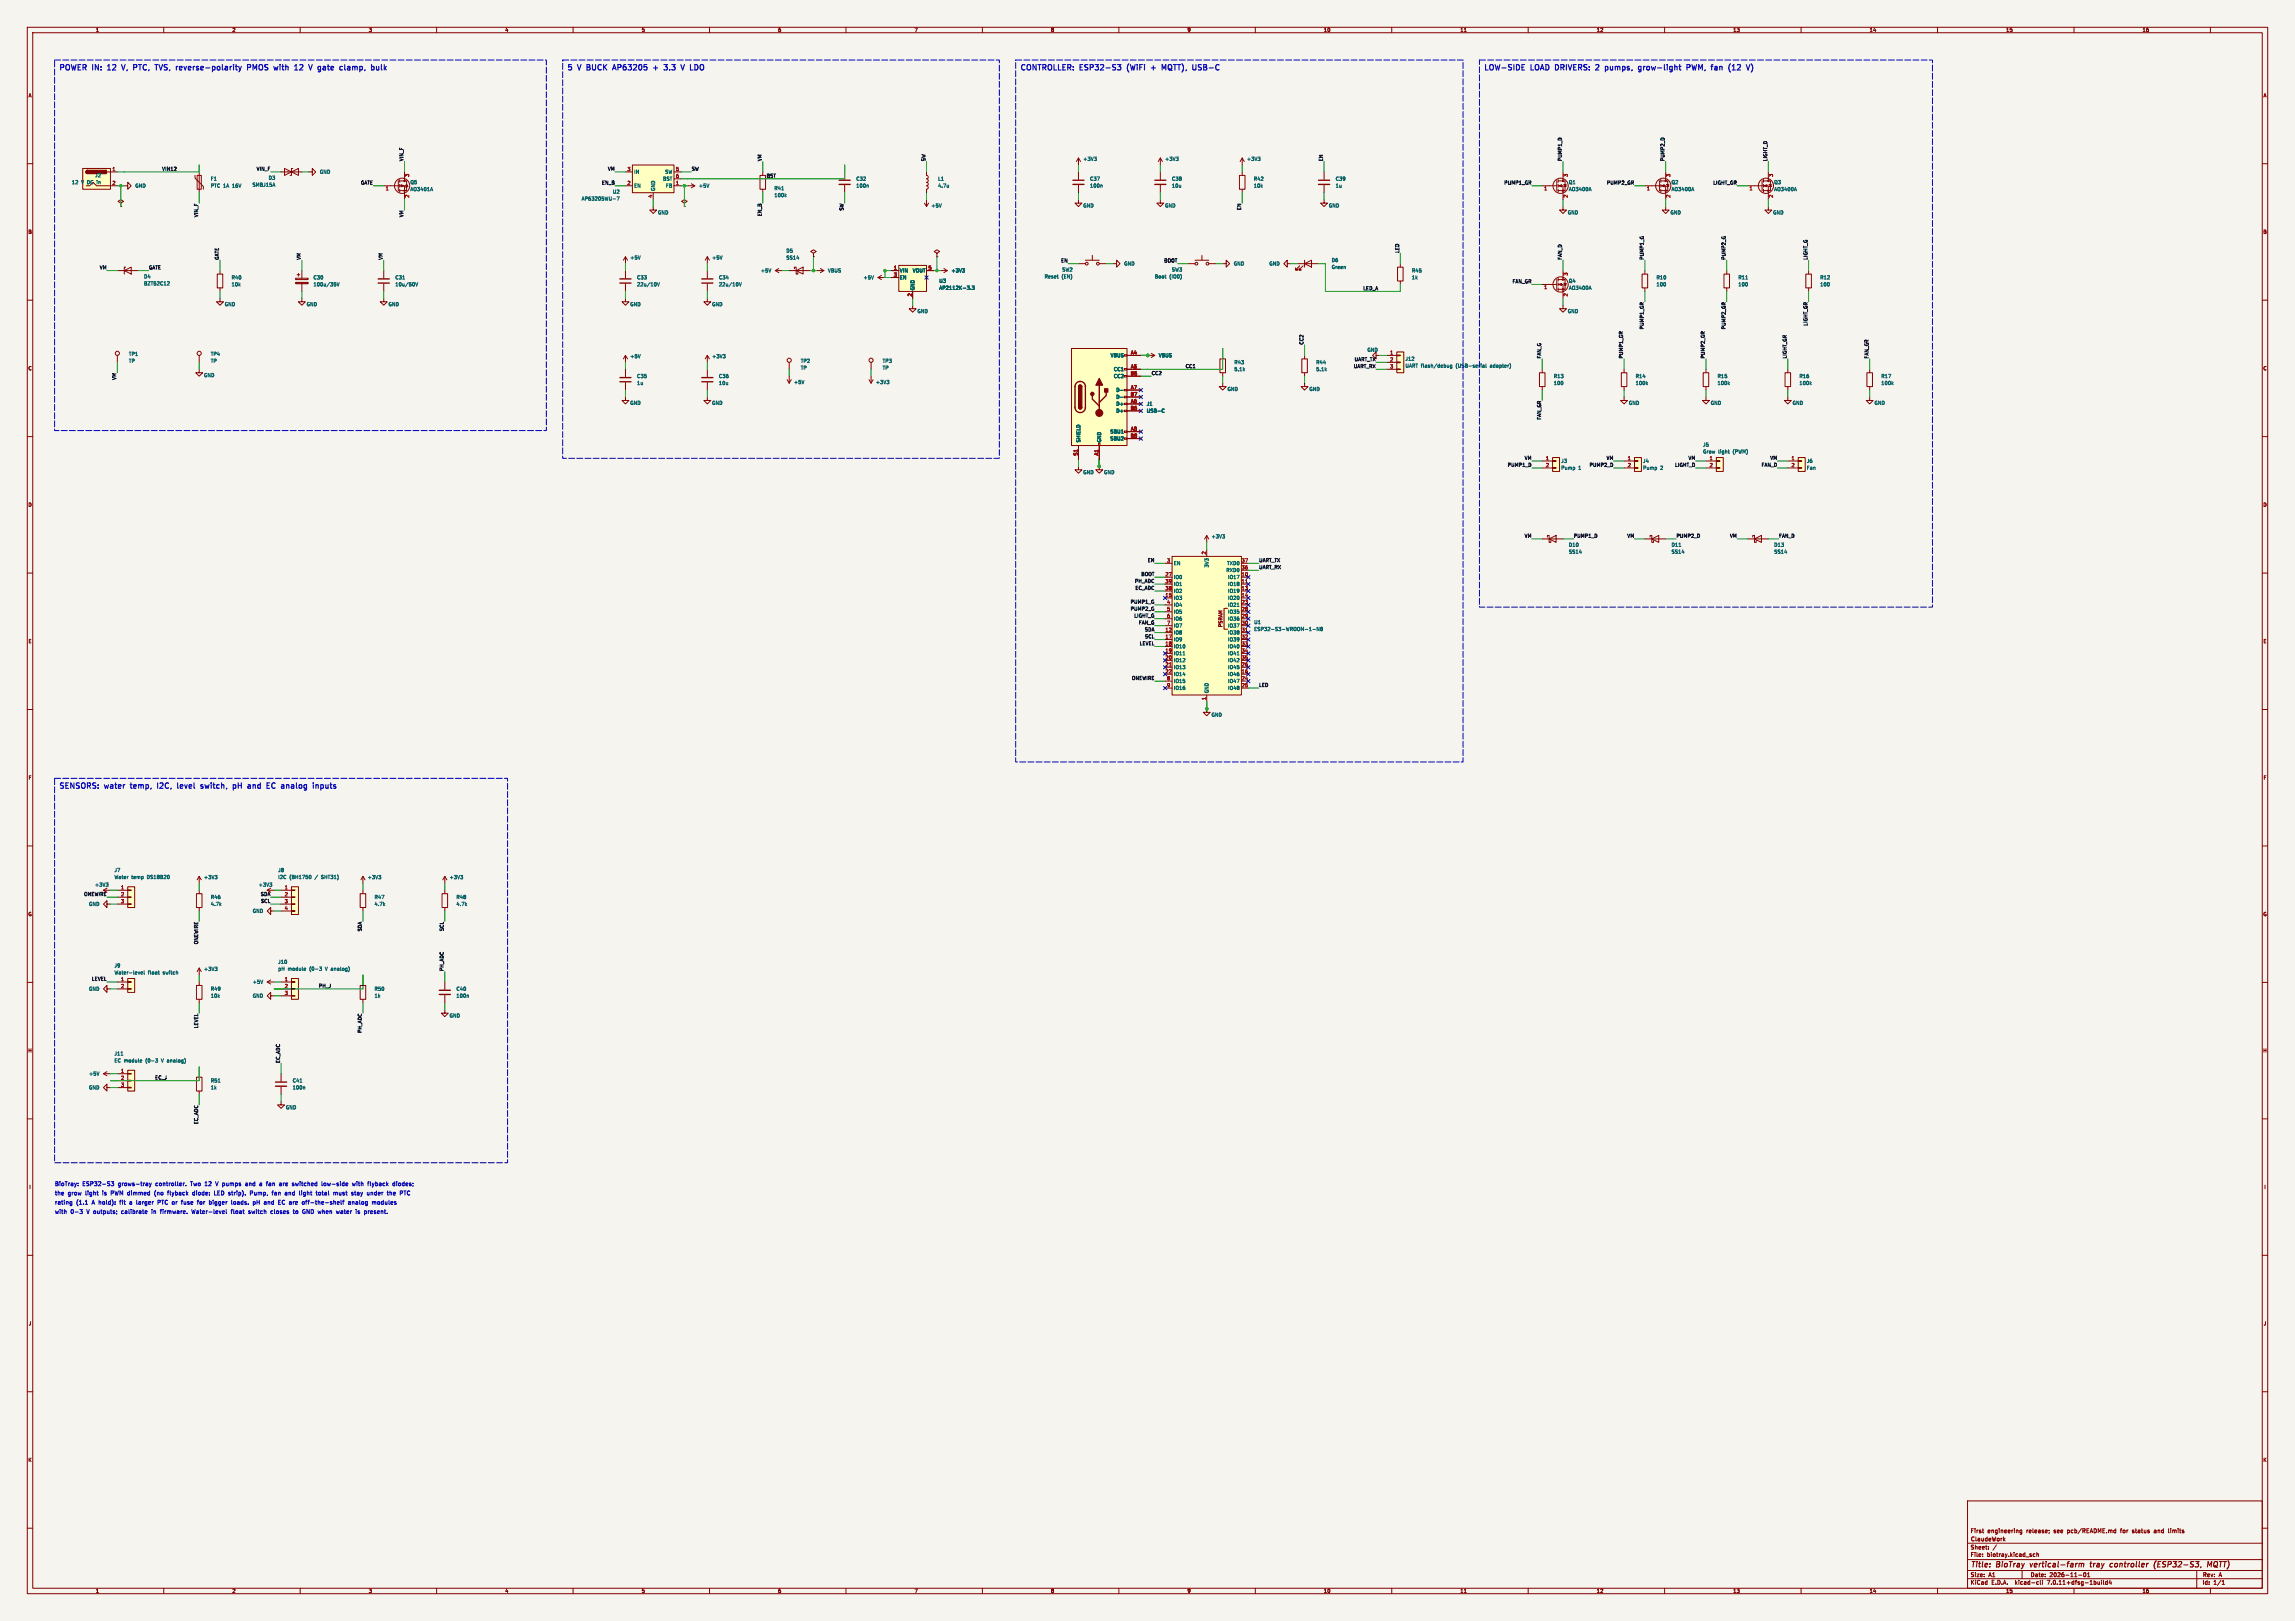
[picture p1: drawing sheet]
<svg xmlns="http://www.w3.org/2000/svg" width="841mm" height="594mm" viewBox="0 0 841 594" stroke-linecap="round" stroke-linejoin="round" font-family="sans-serif">
<defs><g id="words">
<g font-size="2.8" fill="#0000c2">
<text x="21.5" y="26.3">POWER</text>
<text x="34" y="26.3">IN:</text>
<text x="40.3" y="26.3">12</text>
<text x="46.5" y="26.3">V,</text>
<text x="51.5" y="26.3">PTC,</text>
<text x="60.3" y="26.3">TVS,</text>
<text x="68.7" y="26.3">reverse-polarity</text>
<text x="95.6" y="26.3">PMOS</text>
<text x="106.2" y="26.3">with</text>
<text x="114.5" y="26.3">12</text>
<text x="120.6" y="26.3">V</text>
<text x="124.7" y="26.3">gate</text>
<text x="133.5" y="26.3">clamp,</text>
<text x="207.7" y="26.3">5</text>
<text x="211.9" y="26.3">V</text>
<text x="216" y="26.3">BUCK</text>
<text x="226.4" y="26.3">AP63205</text>
<text x="241.9" y="26.3">+</text>
<text x="246.7" y="26.3">3.3</text>
<text x="253.8" y="26.3">V</text>
<text x="257.9" y="26.3">LDO</text>
<text x="373.7" y="26.3">CONTROLLER: ESP32-S3</text>
<text x="414" y="26.3">(WiFi</text>
<text x="428.3" y="26.3">MQTT),</text>
<text x="440.4" y="26.3">USB-C</text>
<text x="543.6" y="26.3">LOW-SIDE</text>
<text x="561.1" y="26.3">LOAD DRIVERS:</text>
<text x="586.5" y="26.3">2</text>
<text x="590.7" y="26.3">pumps,</text>
<text x="603.7" y="26.3">grow-light</text>
<text x="622.2" y="26.3">PWM,</text>
<text x="632.1" y="26.3">fan</text>
<text x="639.2" y="26.3">(12</text>
<text x="21.5" y="289.6">SENSORS:</text>
<text x="38.5" y="289.6">water</text>
<text x="48.8" y="289.6">temp,</text>
<text x="59.4" y="289.6">I2C,</text>
<text x="67.6" y="289.6">level</text>
<text x="76.9" y="289.6">switch,</text>
<text x="89.5" y="289.6">pH</text>
<text x="95.8" y="289.6">and</text>
<text x="103.5" y="289.6">EC</text>
<text x="109.7" y="289.6">analog</text>
<text x="122.1" y="289.6">inputs</text>
</g>
<g font-size="2.8" fill="#840000">
<text x="722" y="574.9">Title:</text>
<text x="731.7" y="574.9">BioTray</text>
<text x="744.8" y="574.9">vertical-farm</text>
<text x="767.6" y="574.9">tray</text>
<text x="775.7" y="574.9">controller</text>
<text x="792.6" y="574.9">(ESP32-S3,</text>
<text x="813" y="574.9">MQTT)</text>
</g>
<g font-size="2.1" fill="#0000c2">
<text x="20" y="434.8">BioTray:</text>
<text x="30.2" y="434.8">ESP32-S3</text>
<text x="43.3" y="434.8">grows-tray</text>
<text x="57.2" y="434.8">controller.</text>
<text x="70.1" y="434.8">Two 12</text>
<text x="79.7" y="434.8">V pumps</text>
<text x="90.8" y="434.8">and</text>
<text x="96.2" y="434.8">a</text>
<text x="98.9" y="434.8">fan</text>
<text x="103.7" y="434.8">are</text>
<text x="108.6" y="434.8">switched</text>
<text x="119.5" y="434.8">low-side</text>
<text x="131" y="434.8">with</text>
<text x="136.8" y="434.8">flyback</text>
<text x="146.1" y="434.8">diodes;</text>
<text x="20" y="441.6">rating</text>
<text x="20" y="438.2">the</text>
<text x="24.8" y="438.2">grow</text>
<text x="27.9" y="441.6">(1.1</text>
<text x="31.3" y="438.2">light</text>
<text x="33.7" y="441.6">A hold):</text>
<text x="37.7" y="438.2">is</text>
<text x="40.9" y="438.2">PWM dimmed</text>
<text x="44.2" y="441.6">fit</text>
<text x="47.9" y="441.6">a</text>
<text x="50.6" y="441.6">larger</text>
<text x="57.2" y="438.2">(no</text>
<text x="58.5" y="441.6">PTC or</text>
<text x="62.2" y="438.2">flyback</text>
<text x="67.6" y="441.6">fuse</text>
<text x="71.5" y="438.2">diode:</text>
<text x="73.6" y="441.6">for</text>
<text x="78" y="441.6">bigger</text>
<text x="79.6" y="438.2">LED strip).</text>
<text x="86.3" y="441.6">loads.</text>
<text x="93" y="438.2">Pump,</text>
<text x="94.4" y="441.6">pH</text>
<text x="98.6" y="441.6">and</text>
<text x="101.2" y="438.2">fan</text>
<text x="104" y="441.6">EC are</text>
<text x="106.1" y="438.2">and</text>
<text x="111.5" y="438.2">light</text>
<text x="113" y="441.6">off-the-shelf</text>
<text x="117.9" y="438.2">total</text>
<text x="124.4" y="438.2">must</text>
<text x="130.1" y="441.6">analog</text>
<text x="131.1" y="438.2">stay</text>
<text x="137" y="438.2">under</text>
<text x="139" y="441.6">modules</text>
<text x="144.6" y="438.2">the</text>
<text x="149.4" y="438.2">PTC</text>
<text x="20" y="445">with</text>
<text x="25.8" y="445">0-3</text>
<text x="31.8" y="445">V outputs;</text>
<text x="44.8" y="445">calibrate</text>
<text x="56" y="445">in</text>
<text x="59.4" y="445">firmware.</text>
<text x="71" y="445">Water-level</text>
<text x="85.6" y="445">float</text>
<text x="92.1" y="445">switch</text>
<text x="100.4" y="445">closes</text>
<text x="108.9" y="445">to</text>
<text x="112.4" y="445">GND when</text>
<text x="125.1" y="445">water</text>
<text x="132.4" y="445">is</text>
<text x="135.7" y="445">present.</text>
</g>
<g font-size="2.1" fill="#840000">
<text x="722" y="562">First</text>
<text x="728.3" y="562">engineering</text>
<text x="742.6" y="562">release;</text>
<text x="752.8" y="562">see</text>
<text x="757.8" y="562">pcb/README.md</text>
<text x="777.5" y="562">for</text>
<text x="781.9" y="562">status</text>
<text x="790.1" y="562">and</text>
<text x="795.5" y="562">limits</text>
<text x="722" y="568">Sheet:</text>
<text x="722" y="565.2">ClaudeWork</text>
<text x="722" y="570.7">File:</text>
<text x="728.1" y="570.7">biotray.kicad_sch</text>
<text x="722" y="580.9">KiCad</text>
<text x="722" y="578.1">Size:</text>
<text x="728.7" y="578.1">A1</text>
<text x="729.7" y="580.9">E.D.A.</text>
<text x="738.6" y="580.9">kicad-cli</text>
<text x="744" y="578.1">Date:</text>
<text x="750.5" y="580.9">7.0.11+dfsg-1build4</text>
<text x="751" y="578.1">2026-11-01</text>
<text x="807" y="578.3">Rev:</text>
<text x="807" y="580.9">Id:</text>
<text x="811.1" y="580.9">1/1</text>
<text x="813.4" y="578.3">A</text>
</g>
<g font-size="1.8" fill="#840000">
<text x="35" y="11.9">1</text>
<text x="85" y="11.9">2</text>
<text x="135" y="11.9">3</text>
<text x="185" y="11.9">4</text>
<text x="235" y="11.9">5</text>
<text x="285" y="11.9">6</text>
<text x="335" y="11.9">7</text>
<text x="385" y="11.9">8</text>
<text x="435" y="11.9">9</text>
<text x="485" y="11.9">10</text>
<text x="535" y="11.9">11</text>
<text x="585" y="11.9">12</text>
<text x="635" y="11.9">13</text>
<text x="685" y="11.9">14</text>
<text x="735" y="11.9">15</text>
<text x="785" y="11.9">16</text>
<text x="10.3" y="35.9">A</text>
<text x="829.3" y="35.9">A</text>
<text x="10.3" y="85.9">B</text>
<text x="829.2" y="85.9">B</text>
<text x="10.3" y="135.9">C</text>
<text x="829.2" y="135.9">C</text>
<text x="10.3" y="185.9">D</text>
<text x="829.2" y="185.9">D</text>
<text x="448.2" y="230" transform="rotate(-90 448.2 230)">PSRAM</text>
<text x="10.3" y="235.9">E</text>
<text x="829.3" y="235.9">E</text>
<text x="10.3" y="285.9">F</text>
<text x="829.3" y="285.9">F</text>
<text x="10.3" y="335.9">G</text>
<text x="829.2" y="335.9">G</text>
<text x="10.2" y="385.9">H</text>
<text x="829.2" y="385.9">H</text>
<text x="10.6" y="435.9">I</text>
<text x="829.6" y="435.9">I</text>
<text x="10.4" y="485.9">J</text>
<text x="829.4" y="485.9">J</text>
<text x="10.3" y="535.9">K</text>
<text x="829.2" y="535.9">K</text>
<text x="35" y="583.9">1</text>
<text x="85" y="583.9">2</text>
<text x="135" y="583.9">3</text>
<text x="185" y="583.9">4</text>
<text x="235" y="583.9">5</text>
<text x="285" y="583.9">6</text>
<text x="335" y="583.9">7</text>
<text x="385" y="583.9">8</text>
<text x="435" y="583.9">9</text>
<text x="485" y="583.9">10</text>
<text x="535" y="583.9">11</text>
<text x="585" y="583.9">12</text>
<text x="635" y="583.9">13</text>
<text x="685" y="583.9">14</text>
<text x="735" y="583.9">15</text>
<text x="785" y="583.9">16</text>
</g>
<g font-size="1.8" fill="#0f0f0f">
<text x="147.9" y="59.2" transform="rotate(-90 147.9 59.2)">VIN_F</text>
<text x="279.2" y="59.2" transform="rotate(-90 279.2 59.2)">VM</text>
<text x="339.2" y="59.2" transform="rotate(-90 339.2 59.2)">SW</text>
<text x="484.9" y="59.2" transform="rotate(-90 484.9 59.2)">EN</text>
<text x="572.4" y="59.2" transform="rotate(-90 572.4 59.2)">PUMP1_D</text>
<text x="610" y="59.2" transform="rotate(-90 610 59.2)">PUMP2_D</text>
<text x="647.7" y="59.2" transform="rotate(-90 647.7 59.2)">LIGHT_D</text>
<text x="59.3" y="62.7">VIN12</text>
<text x="93.9" y="62.7">VIN_F</text>
<text x="222.6" y="62.7">VM</text>
<text x="253.3" y="62.7">SW</text>
<text x="280.8" y="65.2">BST</text>
<text x="132.1" y="67.7">GATE</text>
<text x="220.5" y="67.7">EN_B</text>
<text x="551.1" y="67.7">PUMP1_GR</text>
<text x="588.7" y="67.7">PUMP2_GR</text>
<text x="627.7" y="67.7">LIGHT_GR</text>
<text x="309.2" y="77.3" transform="rotate(-90 309.2 77.3)">SW</text>
<text x="454.9" y="77.1" transform="rotate(-90 454.9 77.1)">EN</text>
<text x="72.7" y="79.7" transform="rotate(-90 72.7 79.7)">VIN_F</text>
<text x="147.9" y="79.7" transform="rotate(-90 147.9 79.7)">VM</text>
<text x="279.2" y="79.3" transform="rotate(-90 279.2 79.3)">EN_B</text>
<text x="80.3" y="95.3" transform="rotate(-90 80.3 95.3)">GATE</text>
<text x="110.3" y="95.3" transform="rotate(-90 110.3 95.3)">VM</text>
<text x="140.3" y="95.3" transform="rotate(-90 140.3 95.3)">VM</text>
<text x="512.8" y="92.8" transform="rotate(-90 512.8 92.8)">LED</text>
<text x="572.4" y="95.3" transform="rotate(-90 572.4 95.3)">FAN_D</text>
<text x="602.4" y="95.3" transform="rotate(-90 602.4 95.3)">PUMP1_G</text>
<text x="632.4" y="95.3" transform="rotate(-90 632.4 95.3)">PUMP2_G</text>
<text x="662.4" y="95.3" transform="rotate(-90 662.4 95.3)">LIGHT_G</text>
<text x="36.4" y="98.8">VM</text>
<text x="54.4" y="98.8">GATE</text>
<text x="388.7" y="96.3">EN</text>
<text x="426.4" y="96.3">BOOT</text>
<text x="499.4" y="106.4">LED_A</text>
<text x="554.1" y="103.9">FAN_GR</text>
<text x="662.4" y="119.5" transform="rotate(-90 662.4 119.5)">LIGHT_GR</text>
<text x="602.4" y="120.8" transform="rotate(-90 602.4 120.8)">PUMP1_GR</text>
<text x="632.4" y="120.8" transform="rotate(-90 632.4 120.8)">PUMP2_GR</text>
<text x="477.7" y="126.4" transform="rotate(-90 477.7 126.4)">CC2</text>
<text x="564.8" y="131.5" transform="rotate(-90 564.8 131.5)">FAN_G</text>
<text x="594.8" y="131.5" transform="rotate(-90 594.8 131.5)">PUMP1_GR</text>
<text x="624.8" y="131.5" transform="rotate(-90 624.8 131.5)">PUMP2_GR</text>
<text x="654.8" y="131.5" transform="rotate(-90 654.8 131.5)">LIGHT_GR</text>
<text x="684.8" y="131.5" transform="rotate(-90 684.8 131.5)">FAN_GR</text>
<text x="421.9" y="137.5">CC2</text>
<text x="434.3" y="135">CC1</text>
<text x="495.9" y="135">UART_RX</text>
<text x="496.2" y="132.4">UART_TX</text>
<text x="42.7" y="139.3" transform="rotate(-90 42.7 139.3)">VM</text>
<text x="564.8" y="154" transform="rotate(-90 564.8 154)">FAN_GR</text>
<text x="552.4" y="171.1">PUMP1_D</text>
<text x="558.6" y="168.6">VM</text>
<text x="582.4" y="171.1">PUMP2_D</text>
<text x="588.6" y="168.6">VM</text>
<text x="613.7" y="171.1">LIGHT_D</text>
<text x="618.6" y="168.6">VM</text>
<text x="645.4" y="171.1">FAN_D</text>
<text x="648.6" y="168.6">VM</text>
<text x="558.6" y="197.1">VM</text>
<text x="576.6" y="197.1">PUMP1_D</text>
<text x="596.2" y="197.1">VM</text>
<text x="614.2" y="197.1">PUMP2_D</text>
<text x="633.8" y="197.1">VM</text>
<text x="651.8" y="197.1">FAN_D</text>
<text x="420.5" y="206.1">EN</text>
<text x="461.2" y="206.1">UART_TX</text>
<text x="461.2" y="208.6">UART_RX</text>
<text x="415.7" y="213.7">PH_ADC</text>
<text x="418" y="211.1">BOOT</text>
<text x="414.2" y="221.3">PUMP1_G</text>
<text x="415.9" y="216.2">EC_ADC</text>
<text x="414.2" y="223.8">PUMP2_G</text>
<text x="415.5" y="226.4">LIGHT_G</text>
<text x="417.2" y="228.9">FAN_G</text>
<text x="419.4" y="231.5">SDA</text>
<text x="417.5" y="236.5">LEVEL</text>
<text x="419.4" y="234">SCL</text>
<text x="414.7" y="249.2">ONEWIRE</text>
<text x="461.2" y="251.8">LED</text>
<text x="30.7" y="328.4">ONEWIRE</text>
<text x="95.4" y="328.4">SDA</text>
<text x="95.5" y="331">SCL</text>
<text x="132.7" y="341.4" transform="rotate(-90 132.7 341.4)">SDA</text>
<text x="162.7" y="341.4" transform="rotate(-90 162.7 341.4)">SCL</text>
<text x="72.7" y="346.1" transform="rotate(-90 72.7 346.1)">ONEWIRE</text>
<text x="33.5" y="359.5">LEVEL</text>
<text x="162.7" y="356" transform="rotate(-90 162.7 356)">PH_ADC</text>
<text x="116.7" y="362">PH_J</text>
<text x="72.7" y="376.9" transform="rotate(-90 72.7 376.9)">LEVEL</text>
<text x="132.7" y="378.7" transform="rotate(-90 132.7 378.7)">PH_ADC</text>
<text x="102.7" y="389.6" transform="rotate(-90 102.7 389.6)">EC_ADC</text>
<text x="56.7" y="395.7">EC_J</text>
<text x="72.7" y="412.1" transform="rotate(-90 72.7 412.1)">EC_ADC</text>
</g>
<g font-size="1.8" fill="#006464">
<text x="396.8" y="59.1">+3V3</text>
<text x="426.8" y="59.1">+3V3</text>
<text x="456.8" y="59.1">+3V3</text>
<text x="34.7" y="65.1">J2</text>
<text x="117.1" y="63.9">GND</text>
<text x="232.2" y="63.9">IN</text>
<text x="243.6" y="63.9">SW</text>
<text x="26.2" y="67.7">12</text>
<text x="29.8" y="67.7">V DC in</text>
<text x="49.4" y="68.9">GND</text>
<text x="77.1" y="66.4">F1</text>
<text x="77.1" y="68.9">PTC 1A</text>
<text x="85.3" y="68.9">16V</text>
<text x="92.4" y="68.6">SMBJ15A</text>
<text x="98.3" y="66.1">D3</text>
<text x="150.2" y="70.2">AO3401A</text>
<text x="150.2" y="67.7">Q5</text>
<text x="224.4" y="71.1">U2</text>
<text x="232.2" y="68.9">EN</text>
<text x="240.2" y="70.1" transform="rotate(-90 240.2 70.1)">GND</text>
<text x="242.8" y="66.4">BST</text>
<text x="243.9" y="68.9">FB</text>
<text x="256" y="68.9">+5V</text>
<text x="283.6" y="69.9">R41</text>
<text x="313.6" y="66.4">C32</text>
<text x="313.6" y="68.9">100n</text>
<text x="343.6" y="66.4">L1</text>
<text x="343.6" y="68.9">4.7u</text>
<text x="399.3" y="68.9">100n</text>
<text x="399.3" y="66.4">C37</text>
<text x="429.3" y="66.4">C38</text>
<text x="429.3" y="68.9">10u</text>
<text x="459.3" y="66.4">R42</text>
<text x="459.3" y="68.9">10k</text>
<text x="489.3" y="66.4">C39</text>
<text x="489.3" y="68.9">1u</text>
<text x="574.8" y="67.7">Q1</text>
<text x="574.8" y="70.2">AO3400A</text>
<text x="612.4" y="67.7">Q2</text>
<text x="612.4" y="70.2">AO3400A</text>
<text x="650" y="67.7">Q3</text>
<text x="650" y="70.2">AO3400A</text>
<text x="213" y="73.7">AP63205WU-7</text>
<text x="283.6" y="72.4">100k</text>
<text x="341.1" y="76.2">+5V</text>
<text x="396.8" y="76.2">GND</text>
<text x="426.8" y="76.2">GND</text>
<text x="486.8" y="76.2">GND</text>
<text x="241" y="78.8">GND</text>
<text x="574.4" y="78.8">GND</text>
<text x="612" y="78.8">GND</text>
<text x="649.6" y="78.8">GND</text>
<text x="230.8" y="95.3">+5V</text>
<text x="260.8" y="95.3">+5V</text>
<text x="288" y="92.8">D5</text>
<text x="288" y="95.3">SS14</text>
<text x="278.7" y="100">+5V</text>
<text x="303.3" y="100">VBUS</text>
<text x="329.6" y="100">VIN</text>
<text x="334.3" y="100">VOUT</text>
<text x="348.5" y="100">+3V3</text>
<text x="389.1" y="99.7">SW2</text>
<text x="411.8" y="97.5">GND</text>
<text x="429.3" y="99.7">SW3</text>
<text x="452" y="97.5">GND</text>
<text x="465" y="97.5">GND</text>
<text x="487.9" y="96.2">D6</text>
<text x="487.9" y="98.8">Green</text>
<text x="517.3" y="100">R45</text>
<text x="52.6" y="102.2">D4</text>
<text x="52.6" y="104.8">BZT52C12</text>
<text x="84.7" y="102.6">R40</text>
<text x="84.7" y="105.1">10k</text>
<text x="114.7" y="102.6">C30</text>
<text x="114.7" y="105.1">100u/35V</text>
<text x="144.7" y="105.1">10u/50V</text>
<text x="144.7" y="102.6">C31</text>
<text x="233.3" y="105.1">22u/10V</text>
<text x="233.3" y="102.6">C33</text>
<text x="263.3" y="102.6">C34</text>
<text x="263.3" y="105.1">22u/10V</text>
<text x="316.3" y="102.6">+5V</text>
<text x="329.6" y="102.6">EN</text>
<text x="335.3" y="106.5" transform="rotate(-90 335.3 106.5)">GND</text>
<text x="344.1" y="103.8">U3</text>
<text x="344.1" y="106.4">AP2112K-3.3</text>
<text x="382.6" y="102.2">Reset</text>
<text x="389" y="102.2">(EN)</text>
<text x="423" y="102.2">Boot</text>
<text x="428.5" y="102.2">(IO0)</text>
<text x="517.3" y="102.6">1k</text>
<text x="574.8" y="103.8">Q4</text>
<text x="574.8" y="106.4">AO3400A</text>
<text x="606.9" y="102.6">R10</text>
<text x="606.9" y="105.1">100</text>
<text x="636.9" y="102.6">R11</text>
<text x="636.9" y="105.1">100</text>
<text x="666.9" y="102.6">R12</text>
<text x="666.9" y="105.1">100</text>
<text x="82.2" y="112.4">GND</text>
<text x="112.2" y="112.4">GND</text>
<text x="142.2" y="112.4">GND</text>
<text x="230.8" y="112.4">GND</text>
<text x="260.8" y="112.4">GND</text>
<text x="336" y="114.9">GND</text>
<text x="574.4" y="114.9">GND</text>
<text x="47.1" y="130.6">TP1</text>
<text x="77.1" y="130.6">TP4</text>
<text x="230.8" y="131.4">+5V</text>
<text x="260.8" y="131.4">+3V3</text>
<text x="406.9" y="131.1">VBUS</text>
<text x="424.5" y="131.1">VBUS</text>
<text x="500.9" y="129.1">GND</text>
<text x="47.1" y="133.1">TP</text>
<text x="77.1" y="133.1">TP</text>
<text x="293.3" y="133.1">TP2</text>
<text x="293.3" y="135.7">TP</text>
<text x="323.3" y="133.1">TP3</text>
<text x="323.3" y="135.7">TP</text>
<text x="408" y="136.2">CC1</text>
<text x="452.2" y="136.2">5.1k</text>
<text x="452.2" y="133.6">R43</text>
<text x="482.2" y="133.6">R44</text>
<text x="482.2" y="136.2">5.1k</text>
<text x="514.9" y="132.4">J12</text>
<text x="514.9" y="134.9">UART flash/debug</text>
<text x="533.6" y="134.9">(USB-serial</text>
<text x="546.3" y="134.9">adapter)</text>
<text x="74.6" y="138.4">GND</text>
<text x="233.3" y="141.3">1u</text>
<text x="233.3" y="138.7">C35</text>
<text x="263.3" y="138.7">C36</text>
<text x="263.3" y="141.3">10u</text>
<text x="290.8" y="140.9">+5V</text>
<text x="320.8" y="140.9">+3V3</text>
<text x="408" y="138.7">CC2</text>
<text x="408.9" y="143.8">D-</text>
<text x="449.7" y="143.5">GND</text>
<text x="479.7" y="143.5">GND</text>
<text x="569.2" y="138.7">R13</text>
<text x="569.2" y="141.3">100</text>
<text x="599.2" y="138.7">R14</text>
<text x="599.2" y="141.3">100k</text>
<text x="629.2" y="138.7">R15</text>
<text x="629.2" y="141.3">100k</text>
<text x="659.2" y="138.7">R16</text>
<text x="659.2" y="141.3">100k</text>
<text x="689.2" y="138.7">R17</text>
<text x="689.2" y="141.3">100k</text>
<text x="230.8" y="148.5">GND</text>
<text x="260.8" y="148.5">GND</text>
<text x="408.9" y="148.9">D+</text>
<text x="408.9" y="146.3">D-</text>
<text x="420.1" y="148.9">J1</text>
<text x="596.8" y="148.5">GND</text>
<text x="626.8" y="148.5">GND</text>
<text x="656.8" y="148.5">GND</text>
<text x="686.7" y="148.5">GND</text>
<text x="408.9" y="151.4">D+</text>
<text x="420.1" y="151.4">USB-C</text>
<text x="406.7" y="159">SBU1</text>
<text x="406.7" y="161.6">SBU2</text>
<text x="396.1" y="162.2" transform="rotate(-90 396.1 162.2)">SHIELD</text>
<text x="403.7" y="162.2" transform="rotate(-90 403.7 162.2)">GND</text>
<text x="623.9" y="163.8">J5</text>
<text x="623.9" y="166.4">Grow</text>
<text x="629.7" y="166.4">light</text>
<text x="635.1" y="166.4">(PWM)</text>
<text x="396.8" y="173.9">GND</text>
<text x="404.4" y="173.9">GND</text>
<text x="572" y="169.8">J3</text>
<text x="572" y="172.3">Pump</text>
<text x="578.4" y="172.3">1</text>
<text x="602" y="169.8">J4</text>
<text x="602" y="172.3">Pump</text>
<text x="608.4" y="172.3">2</text>
<text x="662" y="169.8">J6</text>
<text x="662" y="172.3">Fan</text>
<text x="443.8" y="197.5">+3V3</text>
<text x="574.8" y="200.5">D10</text>
<text x="574.8" y="203.1">SS14</text>
<text x="612.4" y="200.5">D11</text>
<text x="612.4" y="203.1">SS14</text>
<text x="650" y="200.5">D13</text>
<text x="650" y="203.1">SS14</text>
<text x="430" y="207.3">EN</text>
<text x="443.1" y="208.1" transform="rotate(-90 443.1 208.1)">3V3</text>
<text x="449.2" y="209.8">RXD0</text>
<text x="449.5" y="207.3">TXD0</text>
<text x="430" y="212.4">IO0</text>
<text x="430" y="214.9">IO1</text>
<text x="449.8" y="212.4">IO17</text>
<text x="449.8" y="214.9">IO18</text>
<text x="430" y="220">IO3</text>
<text x="430" y="217.4">IO2</text>
<text x="449.8" y="217.4">IO19</text>
<text x="449.8" y="220">IO20</text>
<text x="430" y="222.5">IO4</text>
<text x="430" y="225.1">IO5</text>
<text x="430" y="227.6">IO6</text>
<text x="449.8" y="222.5">IO21</text>
<text x="449.8" y="225.1">IO35</text>
<text x="449.8" y="227.6">IO36</text>
<text x="430" y="232.7">IO8</text>
<text x="430" y="230.1">IO7</text>
<text x="449.8" y="230.1">IO37</text>
<text x="449.8" y="232.7">IO38</text>
<text x="459.5" y="228.9">U1</text>
<text x="459.5" y="231.4">ESP32-S3-WROOM-1-N8</text>
<text x="430" y="235.2">IO9</text>
<text x="430" y="237.8">IO10</text>
<text x="449.8" y="235.2">IO39</text>
<text x="449.8" y="237.8">IO40</text>
<text x="430" y="240.3">IO11</text>
<text x="430" y="242.8">IO12</text>
<text x="430" y="245.4">IO13</text>
<text x="449.8" y="245.4">IO45</text>
<text x="449.8" y="240.3">IO41</text>
<text x="449.8" y="242.8">IO42</text>
<text x="430" y="247.9">IO14</text>
<text x="430" y="250.5">IO15</text>
<text x="449.8" y="247.9">IO46</text>
<text x="449.8" y="250.5">IO47</text>
<text x="430" y="253">IO16</text>
<text x="443.1" y="254.2" transform="rotate(-90 443.1 254.2)">GND</text>
<text x="449.8" y="253">IO48</text>
<text x="443.8" y="262.8">GND</text>
<text x="41.8" y="319.7">J7</text>
<text x="41.8" y="322.3">Water</text>
<text x="48.2" y="322.3">temp</text>
<text x="54" y="322.3">DS18B20</text>
<text x="74.6" y="322.3">+3V3</text>
<text x="101.8" y="319.7">J8</text>
<text x="101.8" y="322.3">I2C</text>
<text x="106.1" y="322.3">(BH1750</text>
<text x="115.5" y="322.3">/</text>
<text x="118" y="322.3">SHT31)</text>
<text x="134.6" y="322.3">+3V3</text>
<text x="164.6" y="322.3">+3V3</text>
<text x="34.7" y="325.1">+3V3</text>
<text x="77.1" y="329.6">R46</text>
<text x="94.7" y="325.1">+3V3</text>
<text x="137.1" y="329.6">R47</text>
<text x="167.1" y="329.6">R48</text>
<text x="32.5" y="332.2">GND</text>
<text x="77.1" y="332.2">4.7k</text>
<text x="92.5" y="334.7">GND</text>
<text x="137.1" y="332.2">4.7k</text>
<text x="167.1" y="332.2">4.7k</text>
<text x="101.8" y="353.4">J10</text>
<text x="41.8" y="354.7">J9</text>
<text x="41.8" y="357.3">Water-level</text>
<text x="54.2" y="357.3">float</text>
<text x="59.8" y="357.3">switch</text>
<text x="74.6" y="356">+3V3</text>
<text x="101.8" y="355.9">pH</text>
<text x="105.5" y="355.9">module</text>
<text x="113.5" y="355.9">(0-3</text>
<text x="119.5" y="355.9">V analog)</text>
<text x="32.5" y="363.2">GND</text>
<text x="77.1" y="363.2">R49</text>
<text x="77.1" y="365.8">10k</text>
<text x="92.5" y="360.7">+5V</text>
<text x="92.5" y="365.8">GND</text>
<text x="137.1" y="363.2">R50</text>
<text x="137.1" y="365.8">1k</text>
<text x="167.1" y="365.8">100n</text>
<text x="167.1" y="363.2">C40</text>
<text x="164.6" y="373.1">GND</text>
<text x="41.8" y="389.5">EC module</text>
<text x="41.8" y="387">J11</text>
<text x="53.5" y="389.5">(0-3</text>
<text x="59.5" y="389.5">V analog)</text>
<text x="32.5" y="394.3">+5V</text>
<text x="32.5" y="399.4">GND</text>
<text x="77.1" y="396.9">R51</text>
<text x="77.1" y="399.4">1k</text>
<text x="107.1" y="396.9">C41</text>
<text x="107.1" y="399.4">100n</text>
<text x="104.6" y="406.7">GND</text>
</g>
<g font-size="1.8" fill="#a90000">
<text x="41" y="62.7">1</text>
<text x="150.2" y="65" transform="rotate(-90 150.2 65)">3</text>
<text x="229.8" y="62.7">3</text>
<text x="247.5" y="62.7">5</text>
<text x="247.5" y="65.3">6</text>
<text x="574.7" y="65" transform="rotate(-90 574.7 65)">3</text>
<text x="612.4" y="65" transform="rotate(-90 612.4 65)">3</text>
<text x="650" y="65" transform="rotate(-90 650 65)">3</text>
<text x="41" y="67.8">2</text>
<text x="141.2" y="70.1">1</text>
<text x="229.8" y="67.8">2</text>
<text x="247.5" y="67.8">1</text>
<text x="565.7" y="70.1">1</text>
<text x="603.3" y="70.1">1</text>
<text x="640.9" y="70.1">1</text>
<text x="150.2" y="72.6" transform="rotate(-90 150.2 72.6)">2</text>
<text x="239.1" y="72.6" transform="rotate(-90 239.1 72.6)">4</text>
<text x="574.7" y="72.6" transform="rotate(-90 574.7 72.6)">2</text>
<text x="612.4" y="72.6" transform="rotate(-90 612.4 72.6)">2</text>
<text x="650" y="72.6" transform="rotate(-90 650 72.6)">2</text>
<text x="327.4" y="98.9">1</text>
<text x="327.4" y="101.4">3</text>
<text x="340.1" y="98.9">5</text>
<text x="574.7" y="101.1" transform="rotate(-90 574.7 101.1)">3</text>
<text x="565.7" y="106.2">1</text>
<text x="334.2" y="108.8" transform="rotate(-90 334.2 108.8)">2</text>
<text x="574.7" y="108.8" transform="rotate(-90 574.7 108.8)">2</text>
<text x="414.3" y="130">A4</text>
<text x="509.3" y="130">1</text>
<text x="414.2" y="137.6">B5</text>
<text x="414.3" y="135.1">A5</text>
<text x="509.3" y="132.5">2</text>
<text x="509.3" y="135.1">3</text>
<text x="414.3" y="142.7">A7</text>
<text x="414.2" y="145.2">B7</text>
<text x="414.3" y="147.8">A6</text>
<text x="414.2" y="150.3">B6</text>
<text x="414.2" y="160.5">B8</text>
<text x="414.3" y="157.9">A8</text>
<text x="394.9" y="167.1" transform="rotate(-90 394.9 167.1)">S1</text>
<text x="402.6" y="167.1" transform="rotate(-90 402.6 167.1)">A1</text>
<text x="566.3" y="168.7">1</text>
<text x="566.3" y="171.2">2</text>
<text x="596.3" y="168.7">1</text>
<text x="596.3" y="171.2">2</text>
<text x="626.3" y="168.7">1</text>
<text x="626.3" y="171.2">2</text>
<text x="656.3" y="168.7">1</text>
<text x="656.3" y="171.2">2</text>
<text x="441.9" y="203.3" transform="rotate(-90 441.9 203.3)">2</text>
<text x="427.5" y="206.2">3</text>
<text x="454.9" y="208.7">36</text>
<text x="454.9" y="206.2">37</text>
<text x="426.9" y="211.2">27</text>
<text x="426.9" y="213.8">39</text>
<text x="454.9" y="211.2">10</text>
<text x="454.9" y="213.8">11</text>
<text x="426.9" y="218.9">15</text>
<text x="426.9" y="216.3">38</text>
<text x="427.5" y="221.4">4</text>
<text x="454.9" y="216.3">13</text>
<text x="454.9" y="218.9">14</text>
<text x="454.9" y="221.4">23</text>
<text x="427.5" y="223.9">5</text>
<text x="427.5" y="226.5">6</text>
<text x="454.9" y="223.9">28</text>
<text x="454.9" y="226.5">29</text>
<text x="426.9" y="231.6">12</text>
<text x="427.5" y="229">7</text>
<text x="454.9" y="229">30</text>
<text x="454.9" y="231.6">31</text>
<text x="426.9" y="234.1">17</text>
<text x="426.9" y="236.6">18</text>
<text x="426.9" y="239.2">19</text>
<text x="454.9" y="234.1">32</text>
<text x="454.9" y="236.6">33</text>
<text x="454.9" y="239.2">34</text>
<text x="426.9" y="241.7">20</text>
<text x="426.9" y="244.3">21</text>
<text x="454.9" y="244.3">26</text>
<text x="454.9" y="241.7">35</text>
<text x="426.9" y="246.8">22</text>
<text x="427.5" y="249.3">8</text>
<text x="427.5" y="251.9">9</text>
<text x="454.9" y="246.8">16</text>
<text x="454.9" y="249.3">24</text>
<text x="454.9" y="251.9">25</text>
<text x="441.9" y="256.7" transform="rotate(-90 441.9 256.7)">1</text>
<text x="44.2" y="326">1</text>
<text x="44.2" y="328.5">2</text>
<text x="104.2" y="326">1</text>
<text x="104.2" y="328.5">2</text>
<text x="44.2" y="331">3</text>
<text x="104.2" y="331">3</text>
<text x="104.2" y="333.6">4</text>
<text x="44.2" y="359.6">1</text>
<text x="104.2" y="359.6">1</text>
<text x="44.2" y="362.1">2</text>
<text x="104.2" y="362.1">2</text>
<text x="104.2" y="364.7">3</text>
<text x="44.2" y="393.2">1</text>
<text x="44.2" y="395.7">2</text>
<text x="44.2" y="398.3">3</text>
</g>
</g></defs>
<path d="M0 0h841v594h-841z" fill="#f5f4ef" stroke="#f5f4ef" stroke-width=".37"/>
<g fill="none" stroke="#840000" stroke-width=".37">
<path d="M10 10h821v574h-821zM12 12h817v570h-817zM60 10v2M110 10v2M160 10v2M210 10v2M260 10v2M310 10v2M360 10v2M410 10v2M460 10v2M510 10v2"/>
<path d="M536.6 11.6h.7M560 10v2M610 10v2M660 10v2M710 10v2M760 10v2M810 10v2M10 60h2M395.2 57.9v2.6M395.2 57.9l-.8 1.3M395.2 57.9l.8 1.3M425.2 57.9v2.6"/>
<path d="M425.2 57.9l-.8 1.3M425.2 57.9l.8 1.3M455.2 57.9v2.6M455.2 57.9l-.8 1.3M455.2 57.9l.8 1.3M829 60h2M30.3 61.7h10.2v7.6h-10.2zM31.6 68.1h1.2l1.3-1.3 1.3 1.3h7.6M32.1 62.4l-.7 .6 .2 .4 .5 .2M39.2 63h3.8M44.3 74.4l1-.6-1-.6-1 .6 1 .6v1.3M44.3 75.7h.1"/>
<path d="M45.5 68.1h1.3v-1.3l1.3 1.3-1.3 1.2v-1.2M71.5 64.3v1l3 3v1M72.2 64.3h1.6v5h-1.6zM73 63v7.6M103 63h7.6M104.3 61.7v2.6l5.1-2.6v2.6zM107.3 61.7h-.5v2.6h-.5M113.2 63h1.2v-1.3l1.3 1.3-1.3 1.3v-1.3M140.6 68.1h5.4M146 66.2v3.8M146.5 68.1h1.7v5.1M146.5 66.3h2.5v3.6h-2.5"/>
<path d="M146.5 65.8v1M146.5 67.6v1M146.5 69.3v1.1M148.2 63v3.3M148.6 67.8h.8l-.4 .7zM149.5 68.3l-1 .3M229.2 63h2.5M229.2 68.1h2.5M231.7 60.5h15.3v10.1h-15.3zM239.4 75.7v1.3h1.2l-1.2 1.2-1.3-1.2h1.3M239.4 70.6v2.6M247 63h2.5"/>
<path d="M247 68.1h2.5M247 65.5h2.5M250.8 74.4l1-.6-1-.6-1 .6 1 .6v1.3M250.8 75.7h.1M252.1 68.1h2.5M253.3 67.3l1.3 .8M254.6 68.1l-1.3 .7M278.5 64.3h2v5h-2zM279.5 63v1.3M279.5 69.3v1.3M309.5 63v2.8M309.5 67.8v2.8"/>
<path d="M338.8 74.4l.7 1.3M339.5 63v1.3l.5 .2 .2 .4-.2 .5-.5 .1 .5 .2 .2 .5-.2 .4-.5 .2 .5 .2 .2 .4-.2 .5-.5 .2 .5 .2 .2 .4-.2 .5-.5 .1v1.3M339.5 73.2v2.5M340.3 74.4l-.8 1.3M395.2 73.2v1.2h1.3l-1.3 1.3-1.3-1.3h1.3M395.2 63v2.8M395.2 67.8v2.8M425.2 73.2v1.2h1.3l-1.3 1.3-1.3-1.3h1.3M425.2 63v2.8M425.2 67.8v2.8M454.2 64.3h2v5h-2zM455.2 63v1.3"/>
<path d="M455.2 69.3v1.3M485.2 73.2v1.2h1.3l-1.3 1.3-1.3-1.3h1.3M485.2 63v2.8M485.2 67.8v2.8M565.1 68.1h5.4M570.5 66.2v3.8M571 68.1h1.8v5.1M571 66.3h2.5v3.6h-2.5M571 65.8v1M571 67.6v1M571 69.3v1.1M572.8 75.7v1.3h1.2l-1.2 1.2-1.3-1.2h1.3"/>
<path d="M572.8 63v3.3M573 67.6l1 .2M573.5 67.7l.4 .6h-.8zM602.8 68.1h5.3M608.1 66.2v3.8M608.6 68.1h1.8v5.1M608.6 66.3h2.5v3.6h-2.5M608.6 65.8v1M608.6 67.6v1M608.6 69.3v1.1M610.4 75.7v1.3h1.2l-1.2 1.2-1.3-1.2h1.3M610.4 63v3.3"/>
<path d="M610.6 67.6l1 .2M611.1 67.7l.4 .6h-.7zM640.4 68.1h5.3M645.7 66.2v3.8M646.2 68.1h1.8v5.1M646.2 66.3h2.6v3.6h-2.6M646.2 65.8v1M646.2 67.6v1M646.2 69.3v1.1M648 75.7v1.3h1.3l-1.3 1.2-1.3-1.2h1.3M648 63v3.3M648.3 67.6l1 .2"/>
<path d="M648.8 67.7l.3 .6h-.7zM43 99.2h7.6M45.5 99.2l2.6-1.3v2.5zM46 97.9h-.5v2.5M80.6 99.2v1.2M110.6 99.2v2.8M140.6 99.2v2.8M229.2 94.1v2.5M229.2 99.2v2.8M229.2 94.1l-.8 1.2M229.2 94.1l.8 1.2M259.2 94.1v2.5"/>
<path d="M259.2 99.2v2.8M259.2 94.1l-.8 1.2M259.2 94.1l.8 1.2M284.1 99.2h2.6M284.1 99.2l1.3 .7M285.4 98.4l-1.3 .8M289.2 99.2h7.6M291.1 98.5v-.6h.6v2.5h.7v-.6M291.7 99.2l2.6-1.3v2.5zM298.1 92.8l1-.6-1-.7-1 .7 1 .6v1.3M298.1 94.1h.1M299.4 99.2h2.5"/>
<path d="M300.6 98.4l1.3 .8M301.9 99.2l-1.3 .7M326.8 99.2h2.6M329.4 97.3h10.1v9.5h-10.1zM339.5 99.2h2.6M343.3 92.8l1-.6-1-.7-1 .7 1 .6v1.3M343.3 94.1h.1M344.6 99.2h2.5M345.9 98.4l1.2 .8M347.1 99.2l-1.2 .7M395.2 96.6h2.5M397.7 95.3h5.1"/>
<path d="M400.3 93.6v1.7M402.8 96.6h2.6M407.9 96.6h1.3v-1.3l1.2 1.3-1.2 1.3v-1.3M435.4 96.6h2.5M437.9 95.3h5.1M440.4 93.6v1.7M443 96.6h2.5M448.1 96.6h1.2v-1.3l1.3 1.3-1.3 1.3v-1.3M471.7 96.6v-1.3l-1.3 1.3 1.3 1.3v-1.3h1.3M475.5 96.6h7.6M476.3 97.4l-1.5 1.5h.7h-.7v-.8M477.6 97.4l-1.6 1.5h.8h-.8v-.8"/>
<path d="M478.1 96.6l2.5-1.3v2.6zM478.1 95.3v2.6M512.1 97.9h2.1v5.1h-2.1zM513.1 96.6v1.3M572.8 99.2v3.3M602.8 99.2v1.2M632.8 99.2v1.2M662.8 99.2v1.2M10 110h2M79.6 100.4h2v5.1h-2zM80.6 109.3v1.3h1.3l-1.3 1.3-1.2-1.3h1.2M80.6 105.5v1.3"/>
<path d="M108.3 102h4.6v.5h-4.6zM108.8 100.7h1.1M109.4 100.2v1M110.6 109.3v1.3h1.3l-1.3 1.3-1.2-1.3h1.2M110.6 104v2.8M140.6 109.3v1.3h1.3l-1.3 1.3-1.3-1.3h1.3M140.6 104v2.8M229.2 109.3v1.3h1.3l-1.3 1.3-1.3-1.3h1.3M229.2 104v2.8M259.2 109.3v1.3h1.3l-1.3 1.3-1.3-1.3h1.3M259.2 104v2.8M321.7 101.7l1.3 .8"/>
<path d="M321.7 101.7h2.6M323 100.9l-1.3 .8M326.8 101.7h2.6M334.4 111.9v1.2h1.3l-1.3 1.3-1.2-1.3h1.2M334.4 106.8v2.5M513.1 103v1.2M565.1 104.2h5.4M570.5 102.3v3.8M571 104.2h1.8v5.1M571 102.5h2.5v3.5h-2.5M571 102v1M571 103.7v1"/>
<path d="M571 105.5v1M572.8 111.9v1.2h1.2l-1.2 1.3-1.3-1.3h1.3M573 103.7l1 .3M573.5 103.9l.4 .6h-.8zM601.7 100.4h2.1v5.1h-2.1zM602.8 105.5v1.3M631.7 100.4h2.1v5.1h-2.1zM632.8 105.5v1.3M661.7 100.4h2.1v5.1h-2.1zM662.8 105.5v1.3M829 110h2M43 130.2v2.6"/>
<path d="M73 135.3v1.3h1.3l-1.3 1.3-1.3-1.3h1.3M73 130.2v2.6M229.2 130.2l-.8 1.3M229.2 130.2v2.6M229.2 135.3v2.8M229.2 130.2l.8 1.3M259.2 130.2v2.6M259.2 135.3v2.8M259.2 130.2l-.8 1.3M259.2 130.2l.8 1.3M288.4 139.1l.8 1.3M289.2 132.8v2.5"/>
<path d="M289.2 137.9v2.5M290 139.1l-.8 1.3M318.4 139.1l.8 1.3M319.2 132.8v2.5M319.2 137.9v2.5M320 139.1l-.8 1.3M392.7 127.7h20.3v35.6h-20.3zM412 137.6h1v.5h-1zM412 135.1h1v.5h-1zM412 130h1v.5h-1zM413 130.2h5.1M413 135.3h5.1"/>
<path d="M413 137.9h5.1M420.6 130.2h2.5M421.9 129.5l1.2 .7M423.1 130.2l-1.2 .8M447 131.5h2.1v5.1h-2.1zM448.1 130.2v1.3M448.1 136.6v1.3M477 131.5h2.1v5.1h-2.1zM478.1 130.2v1.3M478.1 136.6v1.3M504.3 130.2v-1.2l-1.3 1.2 1.3 1.3v-1.3h1.2M508.1 130.2h3.8"/>
<path d="M508.1 132.8h3.8M508.1 135.3h3.8M511.9 135.2h1.2v.2h-1.2zM511.9 132.7h1.2v.2h-1.2zM511.9 130.1h1.2v.3h-1.2zM511.9 129h2.5v7.6h-2.5zM564.1 136.6h2.1v5.1h-2.1zM565.1 135.3v1.3M594.1 136.6h2.1v5.1h-2.1zM595.1 135.3v1.3M624.1 136.6h2.1v5.1h-2.1zM625.1 135.3v1.3"/>
<path d="M654.1 136.6h2.1v5.1h-2.1zM655.1 135.3v1.3M684.1 136.6h2.1v5.1h-2.1zM685.1 135.3v1.3M10 160h2M229.2 145.5v1.3h1.3l-1.3 1.2-1.3-1.2h1.3M229.2 140.1v2.8M259.2 145.5v1.3h1.3l-1.3 1.2-1.3-1.2h1.3M259.2 140.1v2.8M395.2 149.3l.2 .4 .4 .2 .5-.2 .2-.4M395.2 141.7l.2-.5 .4-.2 .7 .7M412 157.9h1v.5h-1z"/>
<path d="M412 150.3h1v.5h-1zM412 147.8h1v.5h-1zM412 145.2h1v.5h-1zM412 142.7h1v.5h-1zM413 148h5.1M413 142.9h5.1M413 158.2h5.1M413 150.6h5.1M413 145.5h5.1M448.1 140.4v1.3h1.2l-1.2 1.2-1.3-1.2h1.3M478.1 140.4v1.3h1.2l-1.2 1.2-1.3-1.2h1.3M565.1 141.7v1.2"/>
<path d="M595.1 145.5v1.3h1.3l-1.3 1.2-1.2-1.2h1.2M595.1 141.7v1.2M625.1 145.5v1.3h1.3l-1.3 1.2-1.2-1.2h1.2M625.1 141.7v1.2M655.1 145.5v1.3h1.3l-1.3 1.2-1.2-1.2h1.2M655.1 141.7v1.2M685.1 145.5v1.3h1.3l-1.3 1.2-1.2-1.2h1.2M685.1 141.7v1.2M829 160h2M395.2 170.9v1.3h1.3l-1.3 1.2-1.3-1.2h1.3M395.2 163.3v5M402.6 162.2h.5v1.1h-.5z"/>
<path d="M402.8 170.9v1.3h1.3l-1.3 1.2-1.2-1.2h1.2M402.8 163.3v5M412 160.5h1v.5h-1zM413 160.7h5.1M565.1 168.9h3.8M565.1 171.5h3.8M568.9 171.4h1.3v.2h-1.3zM568.9 168.8h1.3v.3h-1.3zM568.9 167.7h2.6v5h-2.6zM595.1 168.9h3.8M595.1 171.5h3.8M598.9 171.4h1.3v.2h-1.3z"/>
<path d="M598.9 168.8h1.3v.3h-1.3zM598.9 167.7h2.6v5h-2.6zM625.1 168.9h3.8M625.1 171.5h3.8M628.9 171.4h1.3v.2h-1.3zM628.9 168.8h1.3v.3h-1.3zM628.9 167.7h2.6v5h-2.6zM655.1 168.9h3.8M655.1 171.5h3.8M658.9 171.4h1.3v.2h-1.3zM658.9 168.8h1.3v.3h-1.3zM658.9 167.7h2.6v5h-2.6z"/>
<path d="M442.2 196.3v2.5M442.2 196.3l-.8 1.2M442.2 196.3l.8 1.2M565.1 197.5h7.7M567 196.8v-.6h.7v2.5h.6v-.6M567.7 197.5l2.5-1.3v2.5zM602.8 197.5h7.6M604.7 196.8v-.6h.6v2.5h.6v-.6M605.3 197.5l2.5-1.3v2.5zM640.4 197.5h7.6M642.3 196.8v-.6h.6v2.5h.7v-.6M642.9 197.5l2.6-1.3v2.5z"/>
<path d="M10 210h2M427 211.5h2.5M427 214h2.5M427 216.6h2.5M427 219.1h2.5M427 206.4h2.5M429.5 203.9h25.4v50.8h-25.4zM442.2 201.3v2.6M454.9 211.5h2.5M454.9 214h2.5M454.9 216.6h2.5M454.9 219.1h2.5"/>
<path d="M454.9 206.4h2.5M454.9 209h2.5M829 210h2M427 231.8h2.5M427 234.4h2.5M427 236.9h2.5M427 239.4h2.5M427 221.7h2.5M427 224.2h2.5M427 226.7h2.5M427 229.3h2.5M449.8 222.9h-1.3v7.7h1.3"/>
<path d="M454.9 231.8h2.5M454.9 234.4h2.5M454.9 236.9h2.5M454.9 239.4h2.5M454.9 221.7h2.5M454.9 224.2h2.5M454.9 226.7h2.5M454.9 229.3h2.5M10 260h2M427 247.1h2.5M427 242h2.5M427 244.5h2.5"/>
<path d="M427 249.6h2.5M427 252.1h2.5M442.2 259.8v1.2h1.3l-1.3 1.3-1.3-1.3h1.3M442.2 254.7v2.5M454.9 247.1h2.5M454.9 242h2.5M454.9 244.5h2.5M454.9 249.6h2.5M454.9 252.1h2.5M829 260h2M10 310h2M829 310h2"/>
<path d="M37.9 326.2h2.6M37.9 326.2l1.3 .8M39.2 331.3v-1.3l-1.3 1.3 1.3 1.3v-1.3h1.3M39.2 325.5l-1.3 .7M43 326.2h3.8M43 328.8h3.8M43 331.3h3.8M46.8 331.2h1.3v.2h-1.3zM46.8 328.6h1.3v.3h-1.3zM46.8 326.1h1.3v.2h-1.3zM46.8 324.9h2.5v7.7h-2.5zM72 327.5h2v5.1h-2z"/>
<path d="M73 321.1v2.6M73 326.2v1.3M73 332.6v1.2M73 321.1l-.8 1.3M73 321.1l.8 1.3M97.9 326.2h2.6M97.9 326.2l1.3 .8M99.2 333.8v-1.2l-1.3 1.2 1.3 1.3v-1.3h1.3M99.2 325.5l-1.3 .7M103 326.2h3.8M103 328.8h3.8M103 331.3h3.8"/>
<path d="M103 333.8h3.8M106.8 333.7h1.3v.3h-1.3zM106.8 331.2h1.3v.2h-1.3zM106.8 328.6h1.3v.3h-1.3zM106.8 326.1h1.3v.2h-1.3zM106.8 324.9h2.6v10.2h-2.6zM132 327.5h2v5.1h-2zM133 321.1l-.8 1.3M133 321.1v2.6M133 326.2v1.3M133 332.6v1.2M133 321.1l.8 1.3"/>
<path d="M162 327.5h2v5.1h-2zM163 321.1l-.8 1.3M163 321.1v2.6M163 326.2v1.3M163 332.6v1.2M163 321.1l.8 1.3M10 360h2M43 359.8h3.8M46.8 359.7h1.3v.3h-1.3zM46.8 358.6h2.5v5h-2.5zM73 354.8v2.5M73 359.8v1.3"/>
<path d="M73 354.8l-.8 1.2M73 354.8l.8 1.2M97.9 359.8h2.6M97.9 359.8l1.3 .8M99.2 359.1l-1.3 .7M103 359.8h3.8M106.8 359.7h1.3v.3h-1.3zM106.8 358.6h2.6v7.6h-2.6zM133 359.8v1.3M163 359.8v2.8M829 360h2M39.2 362.4v-1.3l-1.3 1.3 1.3 1.2v-1.2h1.3"/>
<path d="M43 362.4h3.8M46.8 362.3h1.3v.2h-1.3zM72 361.1h2v5.1h-2zM73 366.2v1.3M99.2 364.9v-1.3l-1.3 1.3 1.3 1.3v-1.3h1.3M103 362.4h3.8M103 364.9h3.8M106.8 364.8h1.3v.2h-1.3zM106.8 362.3h1.3v.2h-1.3zM132 361.1h2v5.1h-2zM133 366.2v1.3M163 370v1.3h1.3l-1.3 1.2-1.3-1.2h1.3"/>
<path d="M163 364.7v2.8M37.9 393.5l1.3 .7M37.9 393.5h2.6M39.2 398.5v-1.2l-1.3 1.2 1.3 1.3v-1.3h1.3M39.2 392.7l-1.3 .8M43 393.5h3.8M43 396h3.8M43 398.5h3.8M46.8 398.4h1.3v.3h-1.3zM46.8 395.9h1.3v.2h-1.3zM46.8 393.3h1.3v.3h-1.3zM46.8 392.2h2.5v7.6h-2.5z"/>
<path d="M72 394.7h2v5.1h-2zM73 393.5v1.2M73 399.8v1.3M103 393.5v2.8M103 398.3v2.8M10 410h2M103 403.6v1.3h1.3l-1.3 1.3-1.3-1.3h1.3M829 410h2M10 460h2M829 460h2M10 510h2M829 510h2"/>
<path d="M10 560h2M721 550h108v32h-108zM829 560h2M721 578.5h108M721 575.5h108M721 571.5h108M721 565.5h108M726.4 560.7h.6M726.5 570.2h.1M726.5 570.2v.1M726.5 569.5v.1M726.7 561.6l.3 .1"/>
<path d="M728.7 567.5v.2M728.7 566.8v.1M731.6 566.1l-1.3 1.9M740.9 560.8l-.4-.1-.3 .3 .1 .6h.6M740.9 560.7v1.2l-.7 .2M741 575.5v3M745.7 569.5l-.4-.1-.3 .3 .2 .6h.5M746.4 569.5h.6v.9M746.4 568.9v1.5M746.6 579.6l.4 .1M747.7 579.1l.2 1.5M748.5 579.1v.1"/>
<path d="M748.5 579.6v1M750.9 560.8v.1M751 561.6l-.2 .3M761.7 577.2h1.2M763.7 576.4l.2-.1a.73 .73 0 0 1 .5 .8 .73 .73 0 0 1-.7 .6l-.2-.5zM765 577.8h.8M765 576.7l.4-.4v1.5M770.1 579.1v.1M770.1 579.6v1M770.8 579.1l.2 1.5M772.2 579.7l-.4-.1-.3 .3 .2 .6h.5M772.2 579.1v1.5"/>
<path d="M773.2 579l-.3 1.1h.9M773.6 579.6v1M774.7 560.8h.6M774.7 561.6h.6M775.3 560.2v1.5M789.4 561.2v.4M794.7 560.2l.2 1.5M805 575.5v6.5M814.3 579.5l.4-.4v1.5M60 582v2M110 582v2M160 582v2"/>
<path d="M210 582v2M260 582v2M310 582v2M360 582v2M410 582v2M460 582v2M510 582v2M536.6 583.6h.7M560 582v2M610 582v2M660 582v2M710 582v2"/>
<path d="M747 580.5l-.4 .1M760 582v2M810 582v2M814.3 580.6h.9"/>
<circle cx="147.4" cy="68.1" r="2.79"/>
<circle cx="571.9" cy="68.1" r="2.79"/>
<circle cx="609.5" cy="68.1" r="2.79"/>
<circle cx="647.1" cy="68.1" r="2.79"/>
<circle cx="398.2" cy="96.6" r=".51"/>
<circle cx="402.3" cy="96.6" r=".51"/>
<circle cx="438.4" cy="96.6" r=".51"/>
<circle cx="442.5" cy="96.6" r=".51"/>
<circle cx="571.9" cy="104.2" r="2.79"/>
<circle cx="43" cy="129.5" r=".76"/>
<circle cx="73" cy="129.5" r=".76"/>
<circle cx="289.2" cy="132" r=".76"/>
<circle cx="319.2" cy="132" r=".76"/>
</g>
<g fill="none" stroke="#840000" stroke-width=".4">
<path d="M743.9 572.9l.3 1.3M762.5 572.9l.3 .3M762.8 573.2l-.2 1M762.8 573.2l.3-.3 .4 .1v1.2M765.8 572.9h.8M766.2 572.2l-.2 1.7 .4 .3M773.7 572.9l.5 .1M774.1 574.1l-.2 .1M774.9 573.3v.7M790.2 571.9l-.5 .6M790.8 573.2h.6M791.8 572.2h-.9l-.3 2h1"/>
<path d="M808.9 574.2l.3-2 .5 1.4 .8-1.4-.3 2M811.5 573.7l.7 .4M812.2 574.1l.1 .2M812.2 572.2l-.8 .3-.2 1 .2 .6h.8M812.4 573.9l-.2 .2"/>
</g>
<g fill="none" stroke="#840000" stroke-width=".51">
<path d="M307.5 67.6h4.1M307.5 66h4.1M393.2 67.6h4M393.2 66h4M423.2 67.6h4M423.2 66h4M483.2 67.6h4M483.2 66h4M138.6 103.7h4.1M138.6 102.2h4.1M227.2 103.7h4M227.2 102.2h4"/>
<path d="M257.2 103.7h4M257.2 102.2h4M227.2 139.9h4M227.2 138.4h4M257.2 139.9h4M257.2 138.4h4M394.5 140.3a1.91 1.91 0 0 1 2.1-.4 1.91 1.91 0 0 1 1.1 1.8v7.6a1.91 1.91 0 0 1-1.9 1.9 1.91 1.91 0 0 1-1.9-1.9v-7.8zM400.3 145v1.2l2.5 2.6M402.8 141.2v10.1M405.4 143.7v1.3l-2.6 2.5M161 364.4h4M161 362.9h4"/>
<path d="M101 398h4M101 396.5h4"/>
</g>
<g fill="#ffffc2" stroke="#ffffc2" stroke-width=".37">
<path d="M30.3 61.7h10.2v7.6h-10.2z"/>
<path d="M511.9 129h2.5v7.6h-2.5z"/>
<path d="M658.9 167.7h2.6v5h-2.6z"/>
<path d="M46.8 324.9h2.5v7.7h-2.5z"/>
<path d="M106.8 324.9h2.6v10.2h-2.6z"/>
<path d="M231.7 60.5h15.3v10.1h-15.3z"/>
<path d="M329.4 97.3h10.1v9.5h-10.1z"/>
<path d="M392.7 127.7h20.3v35.6h-20.3z"/>
<path d="M429.5 203.9h25.4v50.8h-25.4z"/>
<path d="M598.9 167.7h2.6v5h-2.6z"/>
<path d="M106.8 358.6h2.6v7.6h-2.6z"/>
<path d="M46.8 358.6h2.5v5h-2.5z"/>
<path d="M568.9 167.7h2.6v5h-2.6z"/>
<path d="M46.8 392.2h2.5v7.6h-2.5z"/>
<path d="M628.9 167.7h2.6v5h-2.6z"/>
</g>
<g fill="#840000" stroke="#840000" stroke-width=".37">
<path d="M31.6 62.5l.5-.1v1.2l-.6-.4z"/>
<path d="M32.1 62.4h7v1.2h-7z"/>
<path d="M147 67.7l1 .4-1 .4z"/>
<path d="M395.2 149.3h1.3l-.2 .4-.5 .2-.4-.2z"/>
<path d="M395.2 141.7h1.3v7.6h-1.3z"/>
<path d="M395.4 141.2l.7-.1 .4 .6h-1.3z"/>
<path d="M402.8 138.6l1.3 2.6h-2.5z"/>
<path d="M404.7 142.4h1.3v1.3h-1.3z"/>
<path d="M108.3 103.5h4.6v.5h-4.6z"/>
<path d="M571.2 68.1l1.1-.4v.8z"/>
<path d="M608.9 68.1l1-.4v.8z"/>
<path d="M646.5 68.1l1-.4v.8z"/>
<path d="M571.2 104.2l1.1-.3v.7z"/>
<circle cx="148.2" cy="69.9" r=".25"/>
<circle cx="148.2" cy="66.3" r=".25"/>
<circle cx="400.3" cy="144.3" r=".63"/>
<circle cx="402.8" cy="151.3" r="1.27"/>
<circle cx="572.8" cy="69.9" r=".25"/>
<circle cx="572.8" cy="66.3" r=".25"/>
<circle cx="610.4" cy="69.9" r=".25"/>
<circle cx="610.4" cy="66.3" r=".25"/>
<circle cx="648" cy="69.9" r=".25"/>
<circle cx="648" cy="66.3" r=".25"/>
<circle cx="572.8" cy="106" r=".25"/>
<circle cx="572.8" cy="102.5" r=".25"/>
</g>
<g fill="none" stroke="#006464" stroke-width=".37">
<path d="M401 57.6h.7l-.4 .5M401.5 58.1l.2 .2-.2 .5M431 57.6h.7l-.4 .5M431.5 58.1l.2 .2-.2 .5M461 57.6h.7l-.4 .5M461.5 58.1l.2 .2-.2 .5M158.2 68.7l.4 1.2M224.6 72.9h1M226.1 72.1h.8l-.5 1.3M259.8 67.4l-.4 1.3M286.5 69.6h.7M287.8 71.6l.3 .5"/>
<path d="M288.1 71.3l-.4 .5M318 67.8l.2 .9M345 74.7l-.4 1.2M347.6 67.8v.7M403.7 67.8l.2 .9M582.7 68.7l.4 1.2M620.3 68.7l.4 1.2M657.9 68.7l.4 1.2M234.7 93.7l-.5 1.3M264.7 93.7l-.5 1.3M282.5 98.5l-.4 1.2M352.7 98.5h.7l-.4 .5"/>
<path d="M353.2 99h.1M353.3 99l.1 .1M353.4 99.1l-.2 .6M61.5 103.2l.4 .1 .1 .3-.7 .9h.7M122.5 103.6h.6M122.9 104l.2 .3-.2 .5M123.5 103.6l.4 1.2 .4-1.2M147.6 102.3h.7M151.8 103.8v.8M152.3 103.6l.4 1.2 .4-1.2M240.4 103.8v.8M240.8 103.6l.5 1.2 .4-1.2"/>
<path d="M270.4 103.8v.8M270.9 103.6l.4 1.2 .4-1.2M320.1 101l-.4 1.3M354.4 104.8h.8l-.4 .5M355.1 105.4v.6M355.7 106v.1M356.2 104.8h.8l-.4 .5 .3 .1v.6h-.7M426.8 101.1h.5M427.2 101.9h.1M582.7 104.8l.4 1.3M639.7 102.3h.7M234.7 129.9l-.5 1.3"/>
<path d="M265 129.9h.8l-.5 .5M265.5 130.4h.1M265.6 130.4l.1 .1M265.7 130.5l-.2 .7M294.7 139.4l-.5 1.2M325 139.4h.7l-.4 .5M325.5 139.9l.2 .2-.2 .5M530.3 134.4l.6 .1M530.9 133.8v.8M532 133.8l-.6 .2 .2 .6h.4M532 133.8v1l-.5 .2M543.3 133.8h.5l.1 .8"/>
<path d="M543.9 134.1l-.6 .2 .2 .3h.4M544.5 133.4l.2 1.2M553.4 133.4v1.5M410.6 143h1M410.6 145.6h1M426 149.9h.5M426.5 149.9l.1 .1M426.6 151l-.6 .1M603.4 140.5l.4 .5M603.8 140.1l-.5 .5M633.4 140.5l.4 .5M633.8 140.1l-.5 .5"/>
<path d="M663.4 140.5l.4 .5M663.8 140.1l-.5 .5M693.4 140.5l.4 .5M693.8 140.1l-.5 .5M633.2 165.2h.5M633.4 165.9l.3 .2M448 195.9h.7l-.4 .5M448.5 196.4l.2 .2-.2 .6M615.2 200.3h.7M453.3 222.2h.8M479.8 231.1h.7M481.1 230.6h.9"/>
<path d="M483.4 229.9v1.2l-.7-1.2v1.2M483.9 230.2l.3 .2M483.9 230.1v.1M483.9 230.1l.3-.2 .4 .2M484.2 230.4l-.3 .2 .3 .5 .4-.2-.2-.5M484.2 230.4h.2M484.6 230.1v.1M484.6 230.2l-.2 .2M433.5 240h.7M453.3 240h.8M38.8 323.5h.8l-.4 .5M39.4 324l.2 .3-.2 .5"/>
<path d="M78.8 320.8h.7l-.4 .5M79.3 321.3l.2 .2-.2 .6M98.8 323.5h.8l-.4 .5M99.4 324l.2 .3-.2 .5M113.6 320.7a.68 .68 0 0 1 .4 .7 .68 .68 0 0 1-.4 .6M138.8 320.8h.7l-.4 .5M139.3 321.3l.2 .2-.2 .6M168.8 320.8h.7l-.4 .5M169.3 321.3l.2 .2-.2 .6M51.6 356.6l.7-.2-.1-.2-.6 .1 .1 .6h.5M52.8 355.7l.2 1.3M57.9 356.1h.5"/>
<path d="M58.1 356.8l.3 .2M78.8 354.4h.7l-.4 .5M79.3 354.9l.2 .2-.2 .6M96.3 359.1l-.4 1.3M111.6 354.8l.4 .3-.6 .1M111.9 355.6h-.3M117 354.3h.8l-.4 .5 .4 .2v.4l-.6 .2M171.5 364.7l.2 .8M36.3 392.8l-.4 1.2M44.3 386.7h.8M51.5 388.4l.4 .3-.6 .1M51.9 389.2h-.4"/>
<path d="M57 388h.8l-.5 .5 .4 .1 .1 .4-.6 .2M79.9 396.6h.8M109.9 396.6h.8M111.5 398.3l.2 .8"/>
</g>
<path d="M456.4 213.6h.7M456.4 231.4h.7M428.5 244.1h.7" fill="none" stroke="#a90000" stroke-width=".37"/>
<g fill="none" stroke="#0000c2" stroke-width=".4">
<path d="M39.4 25.7h1.1M39.6 24.1l-.2 .1M44.5 23.7l.7 2 .7-2M49.8 23.7l.3 .3-.3 .7M58.2 23.7l.7 2 .7-2M67.4 24.3l.5 1.4 .4-1.4M90.7 24.7l1-.1 .1-.8-1.1-.1v2M92.7 25.7v-2l.7 1.4 .6-1.4v2M104.7 23.7v2M105.3 24.3l-.6 .2M113.1 23.7l.7 2M118.4 25.6h.9"/>
<path d="M118.4 24.4h.8l.1 1.3M119.3 24.8l-.9 .2M131.9 25.6h.7M131.9 24.4h.7M131.9 24.3v2M215.1 24.6h.7M215.8 23.7h-.7v2h.8M224.4 25.7l.7-2 .7 2M224.6 25.1h1M239.5 24.9h1.5M240.2 24.1v1.6M243.3 23.7h1.2l-.6 .7"/>
<path d="M244.3 24.5l.2 .3-.2 .8M245.4 25.5v.2M256.5 25a.67 .67 0 0 0 .9 .7M257.4 23.7a.67 .67 0 0 0-.9 .6M409.5 23.7h1.2l-.6 .7 .5 .2v.9l-1 .1M421.9 24.9h1.5M422.6 24.1v1.6M425.9 25.7v-2l.6 1.4 .7-1.4v2M439.1 25.6l.8 .1M440 23.7h-.5l-.4 .3 .2 .5 .6 .2M557.7 25.7h1M557.7 23.7h1"/>
<path d="M584.9 23.7h.8M585.8 24.5l-1.1 1.2h1.2M588.9 24.3l.3 .4v.6l-.3 .4M602.3 24.3v1.4M602.9 24.3l-.6 .4M618.2 24.7l.9-.1 .1-.8-1-.1v2M620 23.7l.5 2 .4-1.5 .3 1.5 .5-2M630.5 24.3l.5 .3v1.1M637 23.7h.6l.2 .5-1.2 1.5h1.2M47.7 287.5h.7M57.8 286.9v2M58.7 287l-.1 .1"/>
<path d="M59.7 287.7l-1.2 1.2h1.3M65.2 288.8l.2 .1M66.9 287.6l-.6-.1-.3 .3 .1 1h.8M67 288l-1 .2M75.1 287.5l.4 1.4 .4-1 .3 1M87.3 286.9v2M87.3 287.8h1.1M88.4 286.9v2M95.2 287.5l-.8 .4 .1 .8 .7 .2M108.6 286.9v1.7l.3 .3M119.4 288.6l.3 .3 .5-.2M120.2 287.5v1.4"/>
<path d="M120.9 287.5h.8M121.2 286.9v1.7l.3 .3"/>
</g>
<g fill="none" stroke="#0000c2" stroke-width=".37">
<path d="M28.6 434.4v.1M28.6 433.6v.1M35.5 436.9h.5M35.7 437.8l.3 .1M40.7 433h1l-.5 .6 .4 .1v.7h-.9M53.7 433.5l.5 .2v.8M54.2 434.4l-.5 .1M54.2 433.9h-.5M54.7 433.5l.4 1M55.1 434.5l-.4 .5M55.5 433.5l-.4 1M58.5 439.8h-.6v1.5"/>
<path d="M61.3 436.9h.6M67 439.8l-.4 .2v1.3M67.2 433.5v1M67.6 433.5l-.4 .3M68.1 434.4v.1M70.9 436.9l-.3 .3 .3 .7M72.8 439.8l-.3 .2v1.3M76.7 439.8v1.5M78.6 436.4v1.5h.7M79 433l.5 1.5M84.9 439.8l.2 1.5M90.5 433.5l-.5 .1"/>
<path d="M90.5 433.9l-.5 .3v.2l.5 .1M92.5 436.6l-.8-.2v1.5M92.5 437.1l-.8 .1M95.7 433.5l-.5 .1M95.7 433.9l-.5 .3v.2l.5 .1M97.5 433.5h.6M98 433h.1M99.6 436.9h.6M100.2 436.4l-.4 .2v1.3M102.1 439.8h.7M102.5 433.6l.6 .1M103.1 433.9l-.7 .3 .2 .3 .5-.1"/>
<path d="M104.7 436.9l.4 .1 .1 .9M105.2 437.8l-.5 .1M105.2 437.3h-.5M107.3 434l.4 .3-.5 .2M107.3 433.5l.4 .1M110.5 436.5v.1M110.5 436.6h.1M110.5 436.9v1M112.4 439.8l-.2 1.5M115.7 436.9h.6M116 437.7l.3 .2M117.2 436.9l-.5 .3 .1 .6 .4 .1"/>
<path d="M118 433l.2 1.5M119 433.5l-.3 .3 .3 .7M122.4 437l.6 .1M123 437.1l.5-.1 .1 .9M123 437.1v.8M125 439.8l.2 1.5M126.1 439.8l-.4 .2v1.3M129.1 433.5l.3 1 .3-.7 .3 .7 .2-1M129.9 436.9h.6M130.1 436.4v1.3l.4 .2M135.7 433l.3 1.5M136 436.9v1"/>
<path d="M136.4 436.9l-.4 .2M143 437h.5v.9M144 434.2l.2 .3 .5-.1M144.7 433.6l-.5-.1-.2 .3M144.7 433v1.5M145.4 433v.2M145.4 433.5v1M148 436.4h.8M148.4 436.4v1.5M25.7 441.2h.6M25.7 440.4h.6M26.3 440.3v1.2l-.5 .3"/>
<path d="M29.2 443.2h1l-.5 .6 .4 .1 .1 .5-.7 .3M31.2 441.3h.9M42.2 441.2h.1M42.2 441.2h-.1M42.2 440.4v.1M42.7 443.8v.1M42.8 444.6v.1M42.8 444.7l-.1 .2M53.2 444.6h.6M53.2 443.8l.5-.1 .2 .4-.7 .1M57.9 440.6h.6M66.4 440.3h.6"/>
<path d="M68.5 444.6v.1M70.2 443.2l.4 1.5M72.2 440.3h.6M76.7 440.4l.5-.1 .3 .3M77.5 441l-.3 .3-.5-.1M82.2 443.8v.3l-.7 .1M82.9 443.2l.2 1.5M84.6 443.7h.6M85 443.2l-.2 1.5M85.7 440.4v.8M91.1 444.6l.4 .1M91.5 443.7l-.4 .2 .4 .3"/>
<path d="M92.8 440.4l.4-.1 .3 .3-.1 .6h-.6M92.8 440.3v1.5M99.8 443.7l-.6 .3 .1 .6 .5 .1M102.1 441.3h.7M103.5 440.2v.8M107.4 443.7h.6M107.6 443.2v1.3l.4 .2M111.2 443.3h.5M111.5 444.1h.3M111.8 444.6h-.6M112 440.3h.5M124.4 443.7l-.3 1-.3-.7"/>
<path d="M125.5 440.3h.6M127.7 440.4h.6l.1 .9M128.4 440.7l-.7 .3 .2 .3 .5-.1M129.1 440.3v1M129.5 440.3l-.4 .2M131.7 443.8l-.5 .1 .5 .4v.3h-.5M135 443.7v1M135.1 443.8l-.1 .2M136.9 440.3l.2 .2M137.1 440.5l.6-.1v.9M137.1 440.5v.8M138.5 440.5v.7"/>
</g>
<path d="M20 22h180.2v135.8h-180.2v-135.8M206.2 22h160v145.9h-160v-145.9M372.2 22h163.9v257.2h-163.9v-257.2M542.1 22h166v200.5h-166v-200.5M20 285.2h166v140.9h-166v-140.9" fill="none" stroke="#0000c2" stroke-width=".37" stroke-dasharray="2.2 .8"/>
<g fill="none" stroke="#009600" stroke-width=".37">
<path d="M148.2 59.2v3.8M279.5 59.2v3.8M339.5 59.2v3.8M485.2 59.2v3.8M572.8 59.2v3.8M610.4 59.2v3.8M648 59.2v3.8M43 68.1h2.5M44.3 68.1v7.6M73 60.5v2.5h-30M73 70.6v3.8M99.2 63h3.8"/>
<path d="M110.6 63h2.6M136.8 68.1h3.8M148.2 73.2v3.8M225.4 68.1h3.8M225.4 63h3.8M239.4 73.2v2.5M249.5 68.1h2.6M249.5 63h3.8M250.8 68.1v7.6M279.5 70.6v3.8M309.5 60.5v5h-60M309.5 70.6v3.8"/>
<path d="M339.5 70.6v2.6M395.2 60.5v2.5M395.2 70.6v2.6M425.2 60.5v2.5M425.2 70.6v2.6M455.2 60.5v2.5M455.2 70.6v3.8M485.2 70.6v2.6M561.3 68.1h3.8M572.8 73.2v2.5M598.9 68.1h3.9M610.4 73.2v2.5"/>
<path d="M636.6 68.1h3.8M648 73.2v2.5M39.2 99.2h3.8M50.6 99.2h3.8M80.6 95.3v3.9M110.6 95.3v3.9M140.6 95.3v3.9M229.2 96.6v2.6M259.2 96.6v2.6M286.7 99.2h2.5M296.8 99.2h2.6M298.1 94.1v5.1"/>
<path d="M326.8 99.2h-2.5v2.5h2.5M342.1 99.2h2.5M343.3 94.1v5.1M391.4 96.6h3.8M405.4 96.6h2.5M431.6 96.6h3.8M445.5 96.6h2.6M473 96.6h2.5M483.1 96.6h2.6v10.2h27.4v-2.6M513.1 92.8v3.8M572.8 95.3v3.9M602.8 95.3v3.9"/>
<path d="M632.8 95.3v3.9M662.8 95.3v3.9M80.6 106.8v2.5M110.6 106.8v2.5M140.6 106.8v2.5M229.2 106.8v2.5M259.2 106.8v2.5M334.4 109.3v2.6M561.3 104.2h3.8M572.8 109.3v2.6M602.8 106.8v3.8M632.8 106.8v3.8"/>
<path d="M662.8 106.8v3.8M43 132.8v3.8M73 132.8v2.5M229.2 132.8v2.5M259.2 132.8v2.5M289.2 135.3v2.6M319.2 135.3v2.6M418.1 130.2h2.5M418.1 137.9h3.8M420.6 130.2h.1M448.1 127.7v7.6h-30M448.1 137.9v2.5"/>
<path d="M478.1 126.4v3.8M478.1 137.9v2.5M504.3 135.3h3.8M504.3 132.8h3.8M505.5 130.2h2.6M565.1 131.5v3.8M595.1 131.5v3.8M625.1 131.5v3.8M655.1 131.5v3.8M685.1 131.5v3.8M229.2 142.9v2.6M259.2 142.9v2.6"/>
<path d="M565.1 142.9v3.9M595.1 142.9v2.6M625.1 142.9v2.6M655.1 142.9v2.6M685.1 142.9v2.6M395.2 168.3v2.6M402.8 170.9h.1M402.8 168.3v2.6M561.3 168.9h3.8M561.3 171.5h3.8M591.3 168.9h3.8M591.3 171.5h3.8"/>
<path d="M621.3 168.9h3.8M621.3 171.5h3.8M651.3 168.9h3.8M651.3 171.5h3.8M442.2 198.8v2.5M561.3 197.5h3.8M572.8 197.5h3.8M598.9 197.5h3.9M610.4 197.5h3.8M636.6 197.5h3.8M648 197.5h3.8M423.1 216.6h3.9"/>
<path d="M423.1 214h3.9M423.1 211.5h3.9M423.1 206.4h3.9M457.4 206.4h3.8M457.4 209h3.8M423.1 231.8h3.9M423.1 234.4h3.9M423.1 229.3h3.9M423.1 236.9h3.9M423.1 221.7h3.9M423.1 224.2h3.9M423.1 226.7h3.9"/>
<path d="M423.1 249.6h3.9M442.2 259.8h.1M442.2 257.2v2.6M457.4 252.1h3.8M39.2 328.8h3.8M40.5 326.2h2.5M40.5 331.3h2.5M73 323.7v2.5M73 333.8v3.8M99.2 328.8h3.8M99.2 331.3h3.8M100.5 326.2h2.5"/>
<path d="M100.5 333.8h2.5M133 323.7v2.5M133 333.8v3.8M163 323.7v2.5M163 333.8v3.8M39.2 359.8h3.8M73 357.3v2.5M100.5 359.8h2.5M133 357.3v5.1h-32.5M163 356v3.8M40.5 362.4h2.5M73 367.5v3.8"/>
<path d="M100.5 364.9h2.5M133 367.5v3.8M163 367.5v2.5M40.5 393.5h2.5M40.5 398.5h2.5M73 390.9v5.1h-32.5M103 389.6v3.9M73 401.1v3.8M103 401.1v2.5"/>
</g>
<g fill="none" stroke="#000084" stroke-width=".37">
<path d="M338.9 101.1l1.2 1.2M340.1 101.1l-1.2 1.2M417.5 144.9l1.2 1.2M417.5 142.3l1.2 1.2M417.5 147.4l1.2 1.2M417.5 150l1.2 1.2M417.5 157.6l1.2 1.2M418.7 144.9l-1.2 1.2M418.7 142.3l-1.2 1.2M418.7 147.4l-1.2 1.2M418.7 150l-1.2 1.2M418.7 157.6l-1.2 1.2"/>
<path d="M417.5 160.1l1.2 1.2M418.7 160.1l-1.2 1.2M426.3 218.5l1.3 1.2M427.6 218.5l-1.3 1.2M456.8 218.5l1.2 1.2M456.8 216l1.2 1.2M456.8 213.4l1.2 1.2M456.8 210.9l1.2 1.2M458 218.5l-1.2 1.2M458 216l-1.2 1.2M458 213.4l-1.2 1.2M458 210.9l-1.2 1.2"/>
<path d="M426.3 238.8l1.3 1.2M427.6 238.8l-1.3 1.2M456.8 236.3l1.2 1.2M456.8 231.2l1.2 1.2M456.8 228.7l1.2 1.2M456.8 226.1l1.2 1.2M456.8 223.6l1.2 1.2M456.8 221.1l1.2 1.2M456.8 233.8l1.2 1.2M456.8 238.8l1.2 1.2M458 236.3l-1.2 1.2M458 231.2l-1.2 1.2"/>
<path d="M458 228.7l-1.2 1.2M458 226.1l-1.2 1.2M458 223.6l-1.2 1.2M458 221.1l-1.2 1.2M458 233.8l-1.2 1.2M458 238.8l-1.2 1.2M426.3 251.5l1.3 1.2M426.3 246.5l1.3 1.2M426.3 243.9l1.3 1.2M426.3 241.4l1.3 1.2M427.6 251.5l-1.3 1.2M427.6 246.5l-1.3 1.2"/>
<path d="M427.6 243.9l-1.3 1.2M427.6 241.4l-1.3 1.2M456.8 243.9l1.2 1.2M456.8 241.4l1.2 1.2M456.8 246.5l1.2 1.2M456.8 249l1.2 1.2M458 243.9l-1.2 1.2M458 241.4l-1.2 1.2M458 246.5l-1.2 1.2M458 249l-1.2 1.2"/>
</g>
<g fill="#009600" stroke="#009600" stroke-width=".37">
<circle cx="324.3" cy="99.2" r=".46"/>
<circle cx="343.3" cy="99.2" r=".46"/>
<circle cx="44.3" cy="68.1" r=".46"/>
<circle cx="250.8" cy="68.1" r=".46"/>
<circle cx="298.1" cy="99.2" r=".46"/>
<circle cx="402.8" cy="170.9" r=".46"/>
<circle cx="420.6" cy="130.2" r=".46"/>
<circle cx="442.2" cy="259.8" r=".46"/>
</g>
<use href="#words"/>
</svg>
